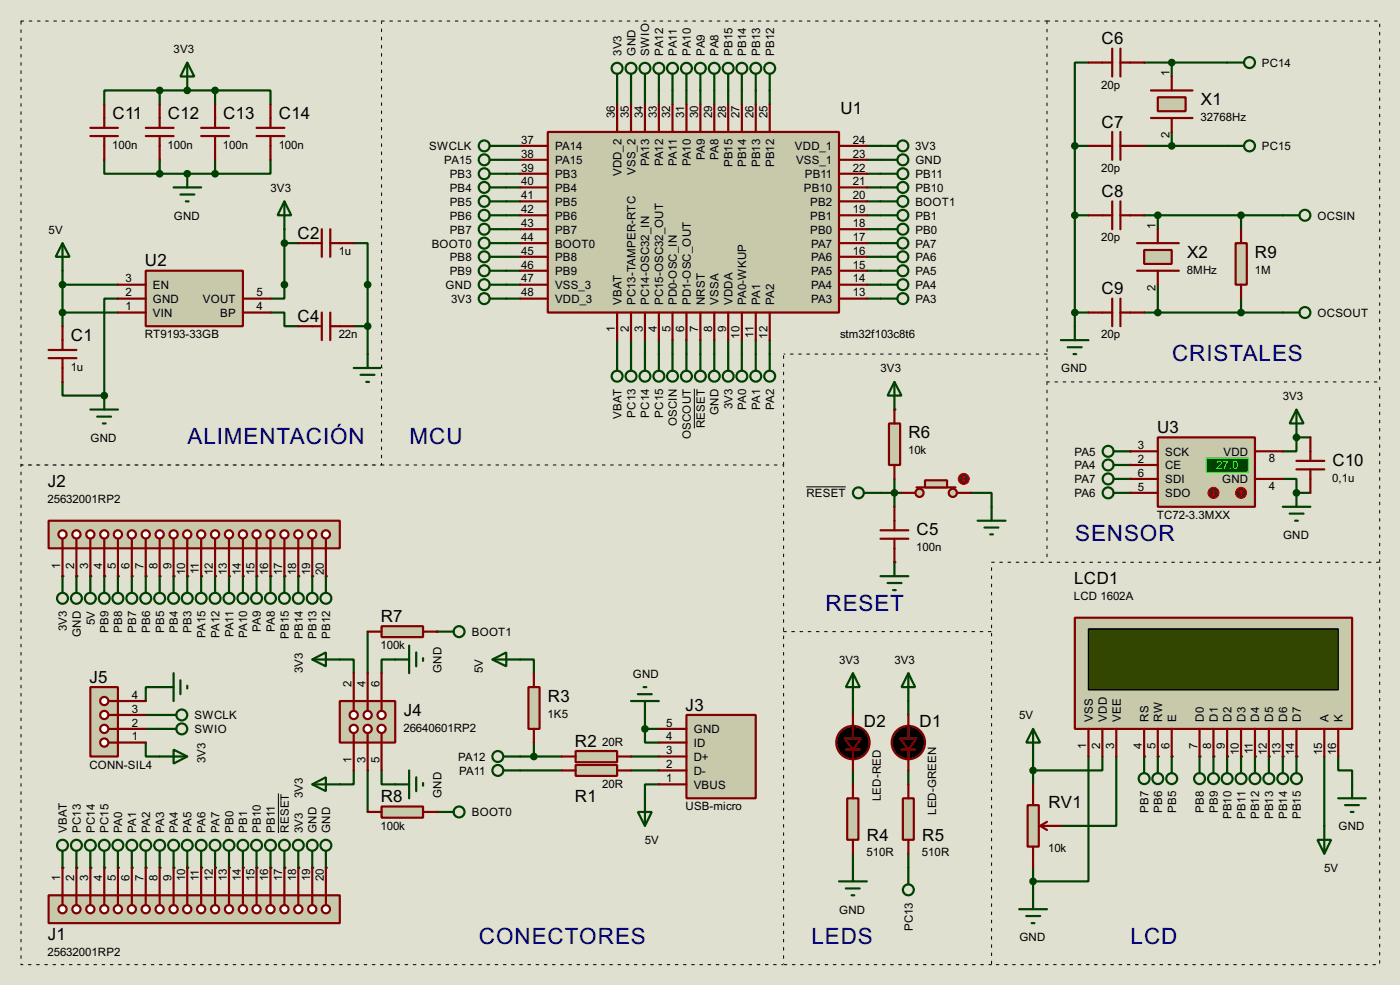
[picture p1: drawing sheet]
<svg xmlns="http://www.w3.org/2000/svg" width="256mm" height="180mm" viewBox="0 0 256 180" stroke-linecap="round" stroke-linejoin="round" font-family="sans-serif">
<defs><g id="words">
<g font-size="4.6" fill="#000080">
<text x="214.7" y="66.1">CRISTALES</text>
<text x="34.4" y="81.3">ALIMENTACIÓN</text>
<text x="75" y="81.3">MCU</text>
<text x="197" y="99.1">SENSOR</text>
<text x="151.2" y="111.8">RESET</text>
<text x="87.7" y="172.8">CONECTORES</text>
<text x="148.7" y="172.8">LEDS</text>
<text x="207.1" y="172.8">LCD</text>
</g>
<g font-size="3.5">
<text x="201.8" y="8.1">C6</text>
<text x="20.6" y="21.8">C11</text>
<text x="30.8" y="21.8">C12</text>
<text x="40.9" y="21.8">C13</text>
<text x="51.1" y="21.8">C14</text>
<text x="154" y="20.8">U1</text>
<text x="201.8" y="23.3">C7</text>
<text x="220" y="19.2">X1</text>
<text x="201.8" y="36">C8</text>
<text x="54.5" y="43.7">C2</text>
<text x="217.5" y="47.2">X2</text>
<text x="229.9" y="47.2">R9</text>
<text x="26.6" y="48.7">U2</text>
<text x="201.8" y="53.9">C9</text>
<text x="54.5" y="58.9">C4</text>
<text x="13" y="62.4">C1</text>
<text x="166.4" y="80.2">R6</text>
<text x="212" y="79.3">U3</text>
<text x="8.8" y="89.1">J2</text>
<text x="244.1" y="85.3">C10</text>
<text x="167.9" y="98">C5</text>
<text x="196.8" y="106.9">LCD1</text>
<text x="69.8" y="113.8">R7</text>
<text x="16.4" y="125">J5</text>
<text x="74" y="131">J4</text>
<text x="100.4" y="128.5">R3</text>
<text x="125.6" y="130.1">J3</text>
<text x="105.3" y="136.7">R2</text>
<text x="158.3" y="133.1">D2</text>
<text x="168.5" y="133.1">D1</text>
<text x="69.8" y="146.8">R8</text>
<text x="105.3" y="146.8">R1</text>
<text x="192.1" y="147.8">RV1</text>
<text x="158.8" y="153.9">R4</text>
<text x="169" y="153.9">R5</text>
<text x="8.8" y="172.1">J1</text>
</g>
<g font-size="2.4">
<text x="31.8" y="9.7">3V3</text>
<text x="113.9" y="10.2" transform="rotate(-90 113.9 10.2)">3V3</text>
<text x="116.4" y="10.2" transform="rotate(-90 116.4 10.2)">GND</text>
<text x="119" y="10.2" transform="rotate(-90 119 10.2)">SWIO</text>
<text x="121.5" y="10.2" transform="rotate(-90 121.5 10.2)">PA12</text>
<text x="124" y="10.2" transform="rotate(-90 124 10.2)">PA11</text>
<text x="126.6" y="10.2" transform="rotate(-90 126.6 10.2)">PA10</text>
<text x="129.1" y="10.2" transform="rotate(-90 129.1 10.2)">PA9</text>
<text x="131.7" y="10.2" transform="rotate(-90 131.7 10.2)">PA8</text>
<text x="134.2" y="10.2" transform="rotate(-90 134.2 10.2)">PB15</text>
<text x="136.7" y="10.2" transform="rotate(-90 136.7 10.2)">PB14</text>
<text x="139.3" y="10.2" transform="rotate(-90 139.3 10.2)">PB13</text>
<text x="141.8" y="10.2" transform="rotate(-90 141.8 10.2)">PB12</text>
<text x="201.8" y="16.2">20p</text>
<text x="214.3" y="14" transform="rotate(-90 214.3 14)">1</text>
<text x="231.2" y="12.3">PC14</text>
<text x="112.7" y="21.6" transform="rotate(-90 112.7 21.6)">36</text>
<text x="115.2" y="21.6" transform="rotate(-90 115.2 21.6)">35</text>
<text x="117.8" y="21.6" transform="rotate(-90 117.8 21.6)">34</text>
<text x="120.3" y="21.6" transform="rotate(-90 120.3 21.6)">33</text>
<text x="122.8" y="21.6" transform="rotate(-90 122.8 21.6)">32</text>
<text x="125.4" y="21.6" transform="rotate(-90 125.4 21.6)">31</text>
<text x="127.9" y="21.6" transform="rotate(-90 127.9 21.6)">30</text>
<text x="130.5" y="21.6" transform="rotate(-90 130.5 21.6)">29</text>
<text x="133" y="21.6" transform="rotate(-90 133 21.6)">28</text>
<text x="135.5" y="21.6" transform="rotate(-90 135.5 21.6)">27</text>
<text x="138.1" y="21.6" transform="rotate(-90 138.1 21.6)">26</text>
<text x="140.6" y="21.6" transform="rotate(-90 140.6 21.6)">25</text>
<text x="220" y="22.2">32768Hz</text>
<text x="20.6" y="27.2">100n</text>
<text x="30.7" y="27.2">100n</text>
<text x="40.9" y="27.2">100n</text>
<text x="51.1" y="27.2">100n</text>
<text x="78.6" y="27.5">SWCLK</text>
<text x="95.5" y="28.9">38</text>
<text x="95.5" y="26.3">37</text>
<text x="101.7" y="27.5">PA14</text>
<text x="129.1" y="29.3" transform="rotate(-90 129.1 29.3)">PA9</text>
<text x="131.6" y="29.3" transform="rotate(-90 131.6 29.3)">PA8</text>
<text x="145.6" y="27.5">VDD_1</text>
<text x="156.3" y="28.9">23</text>
<text x="156.3" y="26.3">24</text>
<text x="167.7" y="27.5">3V3</text>
<text x="214.3" y="25.3" transform="rotate(-90 214.3 25.3)">2</text>
<text x="231.2" y="27.5">PC15</text>
<text x="49.6" y="35.1">3V3</text>
<text x="81.4" y="30">PA15</text>
<text x="82.4" y="32.6">PB3</text>
<text x="82.4" y="35.1">PB4</text>
<text x="95.5" y="33.9">40</text>
<text x="95.5" y="31.4">39</text>
<text x="101.7" y="35.1">PB4</text>
<text x="101.7" y="32.6">PB3</text>
<text x="101.7" y="30">PA15</text>
<text x="113.9" y="32.3" transform="rotate(-90 113.9 32.3)">VDD_2</text>
<text x="116.4" y="32.1" transform="rotate(-90 116.4 32.1)">VSS_2</text>
<text x="119" y="30.5" transform="rotate(-90 119 30.5)">PA13</text>
<text x="121.5" y="30.5" transform="rotate(-90 121.5 30.5)">PA12</text>
<text x="124" y="30.3" transform="rotate(-90 124 30.3)">PA11</text>
<text x="126.6" y="30.5" transform="rotate(-90 126.6 30.5)">PA10</text>
<text x="134.2" y="30.6" transform="rotate(-90 134.2 30.6)">PB15</text>
<text x="136.7" y="30.6" transform="rotate(-90 136.7 30.6)">PB14</text>
<text x="139.3" y="30.6" transform="rotate(-90 139.3 30.6)">PB13</text>
<text x="141.8" y="30.6" transform="rotate(-90 141.8 30.6)">PB12</text>
<text x="145.8" y="30">VSS_1</text>
<text x="147.3" y="35.1">PB10</text>
<text x="147.4" y="32.6">PB11</text>
<text x="156.3" y="33.9">21</text>
<text x="156.3" y="31.4">22</text>
<text x="167.7" y="35.1">PB10</text>
<text x="167.7" y="32.6">PB11</text>
<text x="167.7" y="30">GND</text>
<text x="201.8" y="31.4">20p</text>
<text x="31.8" y="40.2">GND</text>
<text x="82.4" y="37.7">PB5</text>
<text x="82.4" y="40.2">PB6</text>
<text x="95.5" y="41.6">43</text>
<text x="95.5" y="39">42</text>
<text x="95.5" y="36.5">41</text>
<text x="101.7" y="40.2">PB6</text>
<text x="101.7" y="37.7">PB5</text>
<text x="148.4" y="40.2">PB1</text>
<text x="148.4" y="37.7">PB2</text>
<text x="156.3" y="41.6">18</text>
<text x="156.3" y="39">19</text>
<text x="156.3" y="36.5">20</text>
<text x="167.7" y="40.2">PB1</text>
<text x="167.7" y="37.7">BOOT1</text>
<text x="211.7" y="42" transform="rotate(-90 211.7 42)">1</text>
<text x="241.4" y="40.2">OCSIN</text>
<text x="8.9" y="42.7">5V</text>
<text x="62.1" y="46.7">1u</text>
<text x="79.1" y="45.3">BOOT0</text>
<text x="82.4" y="42.7">PB7</text>
<text x="82.4" y="47.8">PB8</text>
<text x="95.5" y="46.6">45</text>
<text x="95.5" y="44.1">44</text>
<text x="101.7" y="47.8">PB8</text>
<text x="101.7" y="45.3">BOOT0</text>
<text x="101.7" y="42.7">PB7</text>
<text x="148.4" y="42.7">PB0</text>
<text x="148.6" y="47.8">PA6</text>
<text x="148.6" y="45.3">PA7</text>
<text x="156.3" y="46.6">16</text>
<text x="156.3" y="44.1">17</text>
<text x="167.7" y="47.8">PA6</text>
<text x="167.7" y="45.3">PA7</text>
<text x="167.7" y="42.7">PB0</text>
<text x="201.8" y="44.1">20p</text>
<text x="23" y="51.7">3</text>
<text x="28" y="52.9">EN</text>
<text x="81.6" y="52.9">GND</text>
<text x="82.4" y="50.4">PB9</text>
<text x="95.5" y="51.7">47</text>
<text x="95.5" y="49.2">46</text>
<text x="101.7" y="52.9">VSS_3</text>
<text x="101.7" y="50.4">PB9</text>
<text x="148.6" y="52.9">PA4</text>
<text x="148.6" y="50.4">PA5</text>
<text x="156.3" y="51.7">14</text>
<text x="156.3" y="49.2">15</text>
<text x="167.7" y="52.9">PA4</text>
<text x="167.7" y="50.4">PA5</text>
<text x="211.7" y="53.3" transform="rotate(-90 211.7 53.3)">2</text>
<text x="217.4" y="50.1">8MHz</text>
<text x="229.9" y="50.1">1M</text>
<text x="23" y="56.8">1</text>
<text x="23" y="54.3">2</text>
<text x="28" y="58">VIN</text>
<text x="28" y="55.4">GND</text>
<text x="37.2" y="55.4">VOUT</text>
<text x="40.3" y="58">BP</text>
<text x="47" y="56.8">4</text>
<text x="47" y="54.3">5</text>
<text x="82.7" y="55.4">3V3</text>
<text x="95.5" y="54.3">48</text>
<text x="101.7" y="55.4">VDD_3</text>
<text x="113.9" y="55.9" transform="rotate(-90 113.9 55.9)">VBAT</text>
<text x="116.4" y="55.9" transform="rotate(-90 116.4 55.9)">PC13-TAMPER-RTC</text>
<text x="118.9" y="55.9" transform="rotate(-90 118.9 55.9)">PC14-OSC32_IN</text>
<text x="121.5" y="55.9" transform="rotate(-90 121.5 55.9)">PC15-OSC32_OUT</text>
<text x="124" y="55.9" transform="rotate(-90 124 55.9)">PD0-OSC_IN</text>
<text x="126.6" y="55.9" transform="rotate(-90 126.6 55.9)">PD1-OSC_OUT</text>
<text x="129.1" y="55.9" transform="rotate(-90 129.1 55.9)">NRST</text>
<text x="131.7" y="55.9" transform="rotate(-90 131.7 55.9)">VSSA</text>
<text x="134.2" y="55.9" transform="rotate(-90 134.2 55.9)">VDDA</text>
<text x="136.7" y="55.9" transform="rotate(-90 136.7 55.9)">PA0-WKUP</text>
<text x="139.3" y="55.9" transform="rotate(-90 139.3 55.9)">PA1</text>
<text x="141.8" y="55.9" transform="rotate(-90 141.8 55.9)">PA2</text>
<text x="148.6" y="55.4">PA3</text>
<text x="156.3" y="54.3">13</text>
<text x="167.7" y="55.4">PA3</text>
<text x="241.4" y="58">OCSOUT</text>
<text x="26.5" y="61.9">RT9193-33GB</text>
<text x="62.1" y="61.9">22n</text>
<text x="112.7" y="60.9" transform="rotate(-90 112.7 60.9)">1</text>
<text x="115.2" y="60.9" transform="rotate(-90 115.2 60.9)">2</text>
<text x="117.8" y="60.9" transform="rotate(-90 117.8 60.9)">3</text>
<text x="120.3" y="60.9" transform="rotate(-90 120.3 60.9)">4</text>
<text x="122.8" y="60.9" transform="rotate(-90 122.8 60.9)">5</text>
<text x="125.4" y="60.9" transform="rotate(-90 125.4 60.9)">6</text>
<text x="127.9" y="60.8" transform="rotate(-90 127.9 60.8)">7</text>
<text x="130.5" y="60.9" transform="rotate(-90 130.5 60.9)">8</text>
<text x="133" y="60.9" transform="rotate(-90 133 60.9)">9</text>
<text x="135.5" y="62" transform="rotate(-90 135.5 62)">10</text>
<text x="138.1" y="61.9" transform="rotate(-90 138.1 61.9)">11</text>
<text x="140.6" y="62" transform="rotate(-90 140.6 62)">12</text>
<text x="153.9" y="61.9">stm32f103c8t6</text>
<text x="201.8" y="61.9">20p</text>
<text x="13" y="67.9">1u</text>
<text x="161.3" y="68.1">3V3</text>
<text x="194.4" y="68.1">GND</text>
<text x="113.9" y="76.7" transform="rotate(-90 113.9 76.7)">VBAT</text>
<text x="116.4" y="76.4" transform="rotate(-90 116.4 76.4)">PC13</text>
<text x="119" y="76.4" transform="rotate(-90 119 76.4)">PC14</text>
<text x="121.5" y="76.4" transform="rotate(-90 121.5 76.4)">PC15</text>
<text x="131.7" y="75.9" transform="rotate(-90 131.7 75.9)">GND</text>
<text x="134.2" y="74.9" transform="rotate(-90 134.2 74.9)">3V3</text>
<text x="136.7" y="75" transform="rotate(-90 136.7 75)">PA0</text>
<text x="139.3" y="75" transform="rotate(-90 139.3 75)">PA1</text>
<text x="141.8" y="75" transform="rotate(-90 141.8 75)">PA2</text>
<text x="235" y="73.2">3V3</text>
<text x="16.6" y="80.8">GND</text>
<text x="124" y="78" transform="rotate(-90 124 78)">OSCIN</text>
<text x="126.6" y="80.4" transform="rotate(-90 126.6 80.4)">OSCOUT</text>
<text x="129.1" y="78.4" transform="rotate(-90 129.1 78.4)">RESET</text>
<text x="166.4" y="83.1">10k</text>
<text x="196.8" y="83.4">PA5</text>
<text x="208.5" y="82.2">3</text>
<text x="213.4" y="83.4">SCK</text>
<text x="224.1" y="83.4">VDD</text>
<text x="196.8" y="88.5">PA7</text>
<text x="196.8" y="85.9">PA4</text>
<text x="208.5" y="84.7">2</text>
<text x="208.5" y="89.8">5</text>
<text x="208.5" y="87.3">6</text>
<text x="213.4" y="85.9">CE</text>
<text x="213.4" y="88.5">SDI</text>
<text x="223.9" y="88.5">GND</text>
<text x="232.5" y="89.6">4</text>
<text x="232.5" y="84.6">8</text>
<text x="244.1" y="88.2">0,1u</text>
<text x="8.7" y="92">25632001RP2</text>
<text x="147.7" y="91">RESET</text>
<text x="196.8" y="91">PA6</text>
<text x="211.9" y="95">TC72-3.3MXX</text>
<text x="213.4" y="91">SDO</text>
<text x="167.9" y="100.9">100n</text>
<text x="235" y="98.6">GND</text>
<text x="11" y="104.1" transform="rotate(-90 11 104.1)">1</text>
<text x="13.6" y="104.1" transform="rotate(-90 13.6 104.1)">2</text>
<text x="16.1" y="104.1" transform="rotate(-90 16.1 104.1)">3</text>
<text x="18.7" y="104.1" transform="rotate(-90 18.7 104.1)">4</text>
<text x="21.2" y="104.1" transform="rotate(-90 21.2 104.1)">5</text>
<text x="23.7" y="104.1" transform="rotate(-90 23.7 104.1)">6</text>
<text x="26.3" y="104.1" transform="rotate(-90 26.3 104.1)">7</text>
<text x="28.8" y="104.1" transform="rotate(-90 28.8 104.1)">8</text>
<text x="31.4" y="104.1" transform="rotate(-90 31.4 104.1)">9</text>
<text x="33.9" y="105.2" transform="rotate(-90 33.9 105.2)">10</text>
<text x="36.5" y="105.1" transform="rotate(-90 36.5 105.1)">11</text>
<text x="39" y="105.2" transform="rotate(-90 39 105.2)">12</text>
<text x="41.6" y="105.2" transform="rotate(-90 41.6 105.2)">13</text>
<text x="44.1" y="105.2" transform="rotate(-90 44.1 105.2)">14</text>
<text x="46.6" y="105.2" transform="rotate(-90 46.6 105.2)">15</text>
<text x="49.2" y="105.2" transform="rotate(-90 49.2 105.2)">16</text>
<text x="51.7" y="105.2" transform="rotate(-90 51.7 105.2)">17</text>
<text x="54.3" y="105.2" transform="rotate(-90 54.3 105.2)">18</text>
<text x="56.8" y="105.2" transform="rotate(-90 56.8 105.2)">19</text>
<text x="59.3" y="105.2" transform="rotate(-90 59.3 105.2)">20</text>
<text x="196.7" y="109.8">LCD 1602A</text>
<text x="12.3" y="115.6" transform="rotate(-90 12.3 115.6)">3V3</text>
<text x="14.8" y="116.6" transform="rotate(-90 14.8 116.6)">GND</text>
<text x="17.3" y="114.4" transform="rotate(-90 17.3 114.4)">5V</text>
<text x="19.9" y="115.8" transform="rotate(-90 19.9 115.8)">PB9</text>
<text x="22.4" y="115.8" transform="rotate(-90 22.4 115.8)">PB8</text>
<text x="24.9" y="115.8" transform="rotate(-90 24.9 115.8)">PB7</text>
<text x="27.5" y="115.8" transform="rotate(-90 27.5 115.8)">PB6</text>
<text x="30" y="115.8" transform="rotate(-90 30 115.8)">PB5</text>
<text x="32.6" y="115.8" transform="rotate(-90 32.6 115.8)">PB4</text>
<text x="35.1" y="115.8" transform="rotate(-90 35.1 115.8)">PB3</text>
<text x="37.7" y="116.8" transform="rotate(-90 37.7 116.8)">PA15</text>
<text x="40.2" y="116.8" transform="rotate(-90 40.2 116.8)">PA12</text>
<text x="42.8" y="116.7" transform="rotate(-90 42.8 116.7)">PA11</text>
<text x="45.3" y="116.8" transform="rotate(-90 45.3 116.8)">PA10</text>
<text x="47.8" y="115.7" transform="rotate(-90 47.8 115.7)">PA9</text>
<text x="50.3" y="115.7" transform="rotate(-90 50.3 115.7)">PA8</text>
<text x="52.9" y="117" transform="rotate(-90 52.9 117)">PB15</text>
<text x="55.5" y="117" transform="rotate(-90 55.5 117)">PB14</text>
<text x="58" y="117" transform="rotate(-90 58 117)">PB13</text>
<text x="60.5" y="117" transform="rotate(-90 60.5 117)">PB12</text>
<text x="69.7" y="118.8">100k</text>
<text x="86.4" y="116.4">BOOT1</text>
<text x="55.5" y="123.2" transform="rotate(-90 55.5 123.2)">3V3</text>
<text x="64.4" y="125.7" transform="rotate(-90 64.4 125.7)">2</text>
<text x="66.9" y="125.8" transform="rotate(-90 66.9 125.8)">4</text>
<text x="69.5" y="125.8" transform="rotate(-90 69.5 125.8)">6</text>
<text x="80.9" y="123.2" transform="rotate(-90 80.9 123.2)">GND</text>
<text x="88.5" y="123.2" transform="rotate(-90 88.5 123.2)">5V</text>
<text x="115.9" y="124">GND</text>
<text x="153.7" y="121.5">3V3</text>
<text x="163.9" y="121.5">3V3</text>
<text x="24.2" y="130.5">3</text>
<text x="24.2" y="127.9">4</text>
<text x="35.6" y="131.7">SWCLK</text>
<text x="100.3" y="131.4">1K5</text>
<text x="186.7" y="131.7">5V</text>
<text x="24.2" y="135.5">1</text>
<text x="24.2" y="133">2</text>
<text x="35.6" y="134.2">SWIO</text>
<text x="73.9" y="133.9">26640601RP2</text>
<text x="110.3" y="136.6">20R</text>
<text x="122.1" y="135.5">4</text>
<text x="122.1" y="133">5</text>
<text x="127.1" y="136.7">ID</text>
<text x="127.1" y="134.2">GND</text>
<text x="199" y="137" transform="rotate(-90 199 137)">1</text>
<text x="200.2" y="132.1" transform="rotate(-90 200.2 132.1)">VSS</text>
<text x="201.6" y="137.1" transform="rotate(-90 201.6 137.1)">2</text>
<text x="202.8" y="132.1" transform="rotate(-90 202.8 132.1)">VDD</text>
<text x="204.1" y="137.1" transform="rotate(-90 204.1 137.1)">3</text>
<text x="205.3" y="132.1" transform="rotate(-90 205.3 132.1)">VEE</text>
<text x="209.2" y="137.1" transform="rotate(-90 209.2 137.1)">4</text>
<text x="210.4" y="132.1" transform="rotate(-90 210.4 132.1)">RS</text>
<text x="211.7" y="137" transform="rotate(-90 211.7 137)">5</text>
<text x="212.9" y="132.1" transform="rotate(-90 212.9 132.1)">RW</text>
<text x="214.3" y="137.1" transform="rotate(-90 214.3 137.1)">6</text>
<text x="215.5" y="132.1" transform="rotate(-90 215.5 132.1)">E</text>
<text x="219.4" y="137.1" transform="rotate(-90 219.4 137.1)">7</text>
<text x="220.6" y="132.1" transform="rotate(-90 220.6 132.1)">D0</text>
<text x="221.9" y="137" transform="rotate(-90 221.9 137)">8</text>
<text x="223.1" y="132.1" transform="rotate(-90 223.1 132.1)">D1</text>
<text x="224.4" y="137.1" transform="rotate(-90 224.4 137.1)">9</text>
<text x="225.6" y="132.1" transform="rotate(-90 225.6 132.1)">D2</text>
<text x="228.2" y="132.1" transform="rotate(-90 228.2 132.1)">D3</text>
<text x="230.7" y="132.1" transform="rotate(-90 230.7 132.1)">D4</text>
<text x="233.3" y="132.1" transform="rotate(-90 233.3 132.1)">D5</text>
<text x="235.8" y="132.1" transform="rotate(-90 235.8 132.1)">D6</text>
<text x="238.3" y="132.1" transform="rotate(-90 238.3 132.1)">D7</text>
<text x="243.4" y="132.1" transform="rotate(-90 243.4 132.1)">A</text>
<text x="246" y="132.1" transform="rotate(-90 246 132.1)">K</text>
<text x="16.4" y="140.7">CONN-SIL4</text>
<text x="37.6" y="139.7" transform="rotate(-90 37.6 139.7)">3V3</text>
<text x="64.4" y="139.6" transform="rotate(-90 64.4 139.6)">1</text>
<text x="67" y="139.6" transform="rotate(-90 67 139.6)">3</text>
<text x="69.5" y="139.6" transform="rotate(-90 69.5 139.6)">5</text>
<text x="83.9" y="139.3">PA12</text>
<text x="84.1" y="141.8">PA11</text>
<text x="122.1" y="143.2">1</text>
<text x="122.1" y="140.6">2</text>
<text x="122.1" y="138.1">3</text>
<text x="127.1" y="141.8">D-</text>
<text x="127.1" y="139.3">D+</text>
<text x="227" y="138.2" transform="rotate(-90 227 138.2)">10</text>
<text x="229.5" y="138" transform="rotate(-90 229.5 138)">11</text>
<text x="232.1" y="138.2" transform="rotate(-90 232.1 138.2)">12</text>
<text x="234.6" y="138.2" transform="rotate(-90 234.6 138.2)">13</text>
<text x="237.1" y="138.2" transform="rotate(-90 237.1 138.2)">14</text>
<text x="242.2" y="138.2" transform="rotate(-90 242.2 138.2)">15</text>
<text x="244.8" y="138.2" transform="rotate(-90 244.8 138.2)">16</text>
<text x="55.5" y="146.1" transform="rotate(-90 55.5 146.1)">3V3</text>
<text x="80.9" y="146.1" transform="rotate(-90 80.9 146.1)">GND</text>
<text x="86.4" y="149.4">BOOT0</text>
<text x="110.3" y="144.2">20R</text>
<text x="125.6" y="148.3">USB-micro</text>
<text x="127.1" y="144.4">VBUS</text>
<text x="161.4" y="146.6" transform="rotate(-90 161.4 146.6)">LED-RED</text>
<text x="171.5" y="149.2" transform="rotate(-90 171.5 149.2)">LED-GREEN</text>
<text x="210.4" y="148.8" transform="rotate(-90 210.4 148.8)">PB7</text>
<text x="212.9" y="148.8" transform="rotate(-90 212.9 148.8)">PB6</text>
<text x="215.5" y="148.8" transform="rotate(-90 215.5 148.8)">PB5</text>
<text x="220.6" y="148.8" transform="rotate(-90 220.6 148.8)">PB8</text>
<text x="223.1" y="148.8" transform="rotate(-90 223.1 148.8)">PB9</text>
<text x="225.6" y="150" transform="rotate(-90 225.6 150)">PB10</text>
<text x="228.2" y="149.8" transform="rotate(-90 228.2 149.8)">PB11</text>
<text x="230.7" y="150" transform="rotate(-90 230.7 150)">PB12</text>
<text x="233.3" y="150" transform="rotate(-90 233.3 150)">PB13</text>
<text x="235.8" y="150" transform="rotate(-90 235.8 150)">PB14</text>
<text x="238.3" y="150" transform="rotate(-90 238.3 150)">PB15</text>
<text x="12.3" y="152.4" transform="rotate(-90 12.3 152.4)">VBAT</text>
<text x="14.8" y="152.4" transform="rotate(-90 14.8 152.4)">PC13</text>
<text x="17.3" y="152.4" transform="rotate(-90 17.3 152.4)">PC14</text>
<text x="19.9" y="152.4" transform="rotate(-90 19.9 152.4)">PC15</text>
<text x="22.4" y="152.4" transform="rotate(-90 22.4 152.4)">PA0</text>
<text x="25" y="152.4" transform="rotate(-90 25 152.4)">PA1</text>
<text x="27.5" y="152.4" transform="rotate(-90 27.5 152.4)">PA2</text>
<text x="30.1" y="152.4" transform="rotate(-90 30.1 152.4)">PA3</text>
<text x="32.6" y="152.4" transform="rotate(-90 32.6 152.4)">PA4</text>
<text x="35.1" y="152.4" transform="rotate(-90 35.1 152.4)">PA5</text>
<text x="37.7" y="152.4" transform="rotate(-90 37.7 152.4)">PA6</text>
<text x="40.2" y="152.4" transform="rotate(-90 40.2 152.4)">PA7</text>
<text x="42.8" y="152.4" transform="rotate(-90 42.8 152.4)">PB0</text>
<text x="45.3" y="152.4" transform="rotate(-90 45.3 152.4)">PB1</text>
<text x="47.8" y="152.4" transform="rotate(-90 47.8 152.4)">PB10</text>
<text x="50.4" y="152.4" transform="rotate(-90 50.4 152.4)">PB11</text>
<text x="52.9" y="152.4" transform="rotate(-90 52.9 152.4)">RESET</text>
<text x="55.5" y="152.5" transform="rotate(-90 55.5 152.5)">3V3</text>
<text x="58" y="152.4" transform="rotate(-90 58 152.4)">GND</text>
<text x="60.5" y="152.4" transform="rotate(-90 60.5 152.4)">GND</text>
<text x="69.7" y="151.9">100k</text>
<text x="118.1" y="154.5">5V</text>
<text x="192" y="155.9">10k</text>
<text x="245.2" y="152">GND</text>
<text x="11.1" y="161.3" transform="rotate(-90 11.1 161.3)">1</text>
<text x="13.6" y="161.3" transform="rotate(-90 13.6 161.3)">2</text>
<text x="16.1" y="161.3" transform="rotate(-90 16.1 161.3)">3</text>
<text x="18.7" y="161.3" transform="rotate(-90 18.7 161.3)">4</text>
<text x="21.2" y="161.3" transform="rotate(-90 21.2 161.3)">5</text>
<text x="23.8" y="161.3" transform="rotate(-90 23.8 161.3)">6</text>
<text x="26.3" y="161.3" transform="rotate(-90 26.3 161.3)">7</text>
<text x="28.9" y="161.3" transform="rotate(-90 28.9 161.3)">8</text>
<text x="31.4" y="161.3" transform="rotate(-90 31.4 161.3)">9</text>
<text x="33.9" y="161.3" transform="rotate(-90 33.9 161.3)">10</text>
<text x="36.5" y="161.3" transform="rotate(-90 36.5 161.3)">11</text>
<text x="39" y="161.3" transform="rotate(-90 39 161.3)">12</text>
<text x="41.6" y="161.3" transform="rotate(-90 41.6 161.3)">13</text>
<text x="44.1" y="161.3" transform="rotate(-90 44.1 161.3)">14</text>
<text x="46.6" y="161.3" transform="rotate(-90 46.6 161.3)">15</text>
<text x="49.2" y="161.3" transform="rotate(-90 49.2 161.3)">16</text>
<text x="51.7" y="161.3" transform="rotate(-90 51.7 161.3)">17</text>
<text x="54.3" y="161.3" transform="rotate(-90 54.3 161.3)">18</text>
<text x="56.8" y="161.3" transform="rotate(-90 56.8 161.3)">19</text>
<text x="59.3" y="161.3" transform="rotate(-90 59.3 161.3)">20</text>
<text x="158.8" y="156.8">510R</text>
<text x="168.9" y="156.8">510R</text>
<text x="242.6" y="159.6">5V</text>
<text x="153.7" y="167.2">GND</text>
<text x="167.2" y="170.4" transform="rotate(-90 167.2 170.4)">PC13</text>
<text x="186.7" y="172.3">GND</text>
<text x="8.7" y="175">25632001RP2</text>
</g>
<text font-size="2.4" fill="#0f0" x="222.8" y="85.9">27.0</text>
</g></defs>
<path d="M0 0h256.5v180.3h-256.5z" fill="#e0e0d0"/>
<g fill="none" stroke="#004000" stroke-width=".4">
<path d="M113.1 16.6v2.5M115.6 16.6v2.5M118.2 16.6v2.5M120.7 16.6v2.5M123.2 16.6v2.5M125.8 16.6v2.5M128.3 16.6v2.5M130.9 16.6v2.5M133.4 16.6v2.5M135.9 16.6v2.5M138.5 16.6v2.5M141 16.6v2.5"/>
<path d="M92.8 39.4h2.5M92.8 36.9h2.5M92.8 34.3h2.5M92.8 31.8h2.5M92.8 29.3h2.5M92.8 26.7h2.5M158.8 39.4h2.5M158.8 36.9h2.5M158.8 34.3h2.5M158.8 31.8h2.5M158.8 29.3h2.5M158.8 26.7h2.5"/>
<path d="M92.8 54.7h2.5M92.8 52.1h2.5M92.8 49.6h2.5M92.8 47h2.5M92.8 44.5h2.5M92.8 42h2.5M158.8 54.7h2.5M158.8 52.1h2.5M158.8 49.6h2.5M158.8 47h2.5M158.8 44.5h2.5M158.8 42h2.5"/>
<path d="M113.1 62.3v2.5M115.6 62.3v2.5M118.2 62.3v2.5M120.7 62.3v2.5M123.2 62.3v2.5M125.8 62.3v2.5M128.3 62.3v2.5M130.9 62.3v2.5M133.4 62.3v2.5M135.9 62.3v2.5M138.5 62.3v2.5M141 62.3v2.5"/>
</g>
<g fill="#004000">
<circle cx="11.5" cy="158.8" r=".2"/>
<circle cx="14" cy="158.8" r=".2"/>
<circle cx="16.6" cy="158.8" r=".2"/>
<circle cx="19.1" cy="158.8" r=".2"/>
<circle cx="21.6" cy="158.8" r=".2"/>
<circle cx="24.2" cy="158.8" r=".2"/>
<circle cx="26.7" cy="158.8" r=".2"/>
<circle cx="29.3" cy="158.8" r=".2"/>
<circle cx="31.8" cy="158.8" r=".2"/>
<circle cx="34.3" cy="158.8" r=".2"/>
<circle cx="36.9" cy="158.8" r=".2"/>
<circle cx="39.4" cy="158.8" r=".2"/>
<circle cx="42" cy="158.8" r=".2"/>
<circle cx="44.5" cy="158.8" r=".2"/>
<circle cx="47" cy="158.8" r=".2"/>
<circle cx="49.6" cy="158.8" r=".2"/>
<circle cx="52.1" cy="158.8" r=".2"/>
<circle cx="54.7" cy="158.8" r=".2"/>
<circle cx="57.2" cy="158.8" r=".2"/>
<circle cx="59.7" cy="158.8" r=".2"/>
<circle cx="11.5" cy="105.5" r=".2"/>
<circle cx="14" cy="105.5" r=".2"/>
<circle cx="16.6" cy="105.5" r=".2"/>
<circle cx="19.1" cy="105.5" r=".2"/>
<circle cx="21.6" cy="105.5" r=".2"/>
<circle cx="24.2" cy="105.5" r=".2"/>
<circle cx="26.7" cy="105.5" r=".2"/>
<circle cx="29.3" cy="105.5" r=".2"/>
<circle cx="31.8" cy="105.5" r=".2"/>
<circle cx="34.3" cy="105.5" r=".2"/>
<circle cx="36.9" cy="105.5" r=".2"/>
<circle cx="39.4" cy="105.5" r=".2"/>
<circle cx="42" cy="105.5" r=".2"/>
<circle cx="44.5" cy="105.5" r=".2"/>
<circle cx="47" cy="105.5" r=".2"/>
<circle cx="49.6" cy="105.5" r=".2"/>
<circle cx="52.1" cy="105.5" r=".2"/>
<circle cx="54.7" cy="105.5" r=".2"/>
<circle cx="57.2" cy="105.5" r=".2"/>
<circle cx="59.7" cy="105.5" r=".2"/>
</g>
<g fill="none" stroke="#004000" stroke-width=".4">
<path d="M11.5 49.6v10.1M11.5 52.1h10.1M11.5 57.2h10.1M49.6 57.2h2.5v2.5h2.6M52.1 42v12.7h-2.5M52.1 44.5h2.6M64.8 44.5h2.6v20.3M64.8 59.7h2.6M177.9 90.2h3.8v2.6M95.3 120.7h2.5v2.5M95.3 138.5h7.6M97.8 135.9v2.6"/>
<path d="M115.6 138.5h5.1M118.2 133.4v2.5h2.5M118.2 130.9v2.5M118.2 133.4h2.5M156.3 128.3v2.6M166.4 128.3v2.6M95.3 141h7.6M115.6 141h5.1M120.7 143.6h-2.5v2.5M156.3 141v2.6M156.3 156.3v2.5M166.4 141v2.6"/>
<path d="M166.4 156.3v2.5"/>
</g>
<circle cx="163.9" cy="102.9" r=".2" fill="#004000"/>
<path d="M161.3 90.2h3.9M163.9 87.7v5.1" fill="none" stroke="#004000" stroke-width=".4"/>
<circle cx="163.9" cy="75" r=".2" fill="#004000"/>
<path d="M26.7 135.9v2.6h2.6M26.7 133.4h2.6M26.7 130.9h2.6M29.3 125.8h-2.6v2.5M62.3 120.7h2.5v2.5M72.4 120.7h-2.5v2.5M64.8 141v2.6h-2.5M69.9 141v2.6h2.5" fill="none" stroke="#004000" stroke-width=".4"/>
<circle cx="80.1" cy="148.6" r=".2" fill="#004000"/>
<path d="M67.4 115.6v7.6M67.4 141v7.6" fill="none" stroke="#004000" stroke-width=".4"/>
<circle cx="80.1" cy="115.6" r=".2" fill="#004000"/>
<g fill="none" stroke="#004000" stroke-width=".4">
<path d="M199.4 11.5h-2.5v15.2M209.6 11.5h15.2M214.7 11.5v2.5M196.9 26.7h2.5M196.9 39.4h2.5M196.9 26.7v33M209.6 26.7h15.2M209.6 39.4h25.4M212.1 39.4v2.6M214.7 24.2v2.5M227.4 39.4v2.6M196.9 57.2h2.5"/>
<path d="M209.6 57.2h25.4M212.1 52.1v5.1M227.4 54.7v2.5"/>
</g>
<circle cx="237.5" cy="90.2" r=".2" fill="#004000"/>
<path d="M237.5 90.2h2.6" fill="none" stroke="#004000" stroke-width=".4"/>
<circle cx="237.5" cy="80.1" r=".2" fill="#004000"/>
<path d="M237.5 80.1h2.6M189.3 138.5v5.1M189.3 158.8v5.1" fill="none" stroke="#004000" stroke-width=".4"/>
<circle cx="34.3" cy="16.6" r=".2" fill="#004000"/>
<path d="M29.3 16.6h-10.2v2.5M29.3 16.6h10.1M29.3 16.6v2.5M39.4 16.6h10.2v2.5M39.4 16.6v2.5" fill="none" stroke="#004000" stroke-width=".4"/>
<circle cx="34.3" cy="31.8" r=".2" fill="#004000"/>
<path d="M19.1 29.3v2.5h10.2M29.3 31.8h10.1M29.3 29.3v2.5M39.4 29.3v2.5M49.6 29.3v2.5h-10.2M21.6 54.7h-2.5v17.7" fill="none" stroke="#004000" stroke-width=".4"/>
<circle cx="19.1" cy="72.4" r=".2" fill="#004000"/>
<path d="M11.5 69.9v2.5h7.6" fill="none" stroke="#004000" stroke-width=".4"/>
<g fill="#004000">
<circle cx="237.5" cy="138.5" r=".2"/>
<circle cx="235" cy="138.5" r=".2"/>
<circle cx="232.5" cy="138.5" r=".2"/>
<circle cx="229.9" cy="138.5" r=".2"/>
<circle cx="227.4" cy="138.5" r=".2"/>
<circle cx="224.8" cy="138.5" r=".2"/>
<circle cx="222.3" cy="138.5" r=".2"/>
<circle cx="219.8" cy="138.5" r=".2"/>
<circle cx="214.7" cy="138.5" r=".2"/>
<circle cx="212.1" cy="138.5" r=".2"/>
<circle cx="209.6" cy="138.5" r=".2"/>
</g>
<path d="M199.4 138.5v22.8h-10.1M202 138.5v2.5h-12.7M204.5 138.5v12.7h-10.1" fill="none" stroke="#004000" stroke-width=".4"/>
<g fill="#004000">
<circle cx="207.1" cy="85.1" r=".2"/>
<circle cx="207.1" cy="82.6" r=".2"/>
<circle cx="207.1" cy="90.2" r=".2"/>
<circle cx="207.1" cy="87.7" r=".2"/>
</g>
<g fill="none" stroke="#004000" stroke-width=".4">
<path d="M113.1 13.5v3.1M115.6 13.5v3.1M118.2 13.5v3.1M120.7 13.5v3.1M123.2 13.5v3.1M125.8 13.5v3.1M128.3 13.5v3.1M130.9 13.5v3.1M133.4 13.5v3.1M135.9 13.5v3.1M138.5 13.5v3.1M141 13.5v3.1"/>
<path d="M89.7 39.4h3.1M89.7 36.9h3.1M89.7 34.3h3.1M89.7 31.8h3.1M89.7 29.3h3.1M89.7 26.7h3.1M161.3 39.4h3.1M161.3 36.9h3.1M161.3 34.3h3.1M161.3 31.8h3.1M161.3 29.3h3.1M161.3 26.7h3.1"/>
<path d="M89.7 54.7h3.1M89.7 52.1h3.1M89.7 49.6h3.1M89.7 47h3.1M89.7 44.5h3.1M89.7 42h3.1M161.3 54.7h3.1M161.3 52.1h3.1M161.3 49.6h3.1M161.3 47h3.1M161.3 44.5h3.1M161.3 42h3.1"/>
<path d="M113.1 64.8v3.1M115.6 64.8v3.1M118.2 64.8v3.1M120.7 64.8v3.1M123.2 64.8v3.1M125.8 64.8v3.1M128.3 64.8v3.1M130.9 64.8v3.1M133.4 64.8v3.1M135.9 64.8v3.1M138.5 64.8v3.1M141 64.8v3.1"/>
<path d="M235 87.7h2.5v2.5M237.5 80.1v2.5h-2.5M242.6 138.5v12.7M245.2 138.5v2.5h2.5v2.6"/>
<circle cx="113" cy="12.5" r="1"/>
<circle cx="115.6" cy="12.5" r="1"/>
<circle cx="118.1" cy="12.5" r="1"/>
<circle cx="120.7" cy="12.5" r="1"/>
<circle cx="123.2" cy="12.5" r="1"/>
<circle cx="125.7" cy="12.5" r="1"/>
<circle cx="128.3" cy="12.5" r="1"/>
<circle cx="130.8" cy="12.5" r="1"/>
<circle cx="133.4" cy="12.5" r="1"/>
<circle cx="135.9" cy="12.5" r="1"/>
<circle cx="138.4" cy="12.5" r="1"/>
<circle cx="141" cy="12.5" r="1"/>
<circle cx="88.7" cy="34.3" r="1"/>
<circle cx="88.7" cy="39.4" r="1"/>
<circle cx="88.7" cy="31.8" r="1"/>
<circle cx="88.7" cy="36.9" r="1"/>
<circle cx="88.7" cy="26.7" r="1"/>
<circle cx="88.7" cy="29.3" r="1"/>
<circle cx="165.4" cy="31.8" r="1"/>
<circle cx="165.4" cy="29.3" r="1"/>
<circle cx="165.4" cy="26.7" r="1"/>
<circle cx="165.4" cy="36.9" r="1"/>
<circle cx="165.4" cy="34.3" r="1"/>
<circle cx="165.4" cy="39.4" r="1"/>
<circle cx="88.7" cy="47" r="1"/>
<circle cx="88.7" cy="49.6" r="1"/>
<circle cx="88.7" cy="42" r="1"/>
<circle cx="88.7" cy="44.5" r="1"/>
<circle cx="88.7" cy="54.7" r="1"/>
<circle cx="88.7" cy="52.1" r="1"/>
<circle cx="165.4" cy="42" r="1"/>
<circle cx="165.4" cy="44.5" r="1"/>
<circle cx="165.4" cy="49.6" r="1"/>
<circle cx="165.4" cy="47" r="1"/>
<circle cx="165.4" cy="54.7" r="1"/>
<circle cx="165.4" cy="52.1" r="1"/>
<circle cx="113" cy="68.9" r="1"/>
<circle cx="115.6" cy="68.9" r="1"/>
<circle cx="118.1" cy="68.9" r="1"/>
<circle cx="120.7" cy="68.9" r="1"/>
<circle cx="123.2" cy="68.9" r="1"/>
<circle cx="125.7" cy="68.9" r="1"/>
<circle cx="128.3" cy="68.9" r="1"/>
<circle cx="130.8" cy="68.9" r="1"/>
<circle cx="133.4" cy="68.9" r="1"/>
<circle cx="135.9" cy="68.9" r="1"/>
<circle cx="138.4" cy="68.9" r="1"/>
<circle cx="141" cy="68.9" r="1"/>
</g>
<path d="M127.2 71.2v7.2" fill="none" stroke="#000" stroke-width=".18"/>
<path d="M100.4 24.2h53.3v33h-53.3z" fill-rule="evenodd" fill="#c8c8aa" stroke="#800000" stroke-width=".4"/>
<g fill="none" stroke="#800000" stroke-width=".4">
<path d="M113.1 19.1v5.1M115.6 19.1v5.1M118.2 19.1v5.1M120.7 19.1v5.1M123.2 19.1v5.1M125.8 19.1v5.1M128.3 19.1v5.1M130.9 19.1v5.1M133.4 19.1v5.1M135.9 19.1v5.1M138.5 19.1v5.1M141 19.1v5.1"/>
<path d="M95.3 39.4h5.1M95.3 36.9h5.1M95.3 34.3h5.1M95.3 31.8h5.1M95.3 29.3h5.1M95.3 26.7h5.1M153.7 39.4h5.1M153.7 36.9h5.1M153.7 34.3h5.1M153.7 31.8h5.1M153.7 29.3h5.1M153.7 26.7h5.1"/>
<path d="M95.3 54.7h5.1M95.3 52.1h5.1M95.3 49.6h5.1M95.3 47h5.1M95.3 44.5h5.1M95.3 42h5.1M113.1 57.2v5.1M115.6 57.2v5.1M118.2 57.2v5.1M120.7 57.2v5.1M123.2 57.2v5.1M125.8 57.2v5.1"/>
<path d="M128.3 57.2v5.1M130.9 57.2v5.1M133.4 57.2v5.1M135.9 57.2v5.1M138.5 57.2v5.1M141 57.2v5.1M153.7 54.7h5.1M153.7 52.1h5.1M153.7 49.6h5.1M153.7 47h5.1M153.7 44.5h5.1M153.7 42h5.1"/>
</g>
<g fill="none" stroke="#004000" stroke-width=".4">
<path d="M11.5 155.8v3M14 155.8v3M16.6 155.8v3M19.1 155.8v3M21.6 155.8v3M24.2 155.8v3M26.7 155.8v3M29.3 155.8v3M31.8 155.8v3M34.3 155.8v3M36.9 155.8v3M39.4 155.8v3"/>
<path d="M42 155.8v3M44.5 155.8v3M47 155.8v3M49.6 155.8v3M52.1 155.8v3M54.7 155.8v3M57.2 155.8v3M59.7 155.8v3"/>
<circle cx="11.4" cy="154.7" r="1"/>
<circle cx="14" cy="154.7" r="1"/>
<circle cx="16.5" cy="154.7" r="1"/>
<circle cx="19.1" cy="154.7" r="1"/>
<circle cx="21.6" cy="154.7" r="1"/>
<circle cx="24.1" cy="154.7" r="1"/>
<circle cx="26.7" cy="154.7" r="1"/>
<circle cx="29.2" cy="154.7" r="1"/>
<circle cx="31.8" cy="154.7" r="1"/>
<circle cx="34.3" cy="154.7" r="1"/>
<circle cx="36.8" cy="154.7" r="1"/>
<circle cx="39.4" cy="154.7" r="1"/>
<circle cx="41.9" cy="154.7" r="1"/>
<circle cx="44.5" cy="154.7" r="1"/>
<circle cx="47" cy="154.7" r="1"/>
<circle cx="49.5" cy="154.7" r="1"/>
<circle cx="52.1" cy="154.7" r="1"/>
<circle cx="54.6" cy="154.7" r="1"/>
<circle cx="57.2" cy="154.7" r="1"/>
<circle cx="59.7" cy="154.7" r="1"/>
</g>
<path d="M51 145.2v7.3" fill="none" stroke="#000" stroke-width=".18"/>
<path d="M8.9 163.9h53.4v5.1h-53.4z" fill="#c8c8aa" stroke="#800000" stroke-width=".4"/>
<path d="M11.5 163.9v1.8" fill="none" stroke="#800000" stroke-width=".4"/>
<circle cx="11.4" cy="166.4" r=".75" fill="#feffff" stroke="#800000" stroke-width=".4"/>
<path d="M14 163.9v1.8" fill="none" stroke="#800000" stroke-width=".4"/>
<circle cx="14" cy="166.4" r=".75" fill="#feffff" stroke="#800000" stroke-width=".4"/>
<path d="M16.6 163.9v1.8" fill="none" stroke="#800000" stroke-width=".4"/>
<circle cx="16.5" cy="166.4" r=".75" fill="#feffff" stroke="#800000" stroke-width=".4"/>
<path d="M19.1 163.9v1.8" fill="none" stroke="#800000" stroke-width=".4"/>
<circle cx="19.1" cy="166.4" r=".75" fill="#feffff" stroke="#800000" stroke-width=".4"/>
<path d="M21.6 163.9v1.8" fill="none" stroke="#800000" stroke-width=".4"/>
<circle cx="21.6" cy="166.4" r=".75" fill="#feffff" stroke="#800000" stroke-width=".4"/>
<path d="M24.2 163.9v1.8" fill="none" stroke="#800000" stroke-width=".4"/>
<circle cx="24.1" cy="166.4" r=".75" fill="#feffff" stroke="#800000" stroke-width=".4"/>
<path d="M26.7 163.9v1.8" fill="none" stroke="#800000" stroke-width=".4"/>
<circle cx="26.7" cy="166.4" r=".75" fill="#feffff" stroke="#800000" stroke-width=".4"/>
<path d="M29.3 163.9v1.8" fill="none" stroke="#800000" stroke-width=".4"/>
<circle cx="29.2" cy="166.4" r=".75" fill="#feffff" stroke="#800000" stroke-width=".4"/>
<path d="M31.8 163.9v1.8" fill="none" stroke="#800000" stroke-width=".4"/>
<circle cx="31.8" cy="166.4" r=".75" fill="#feffff" stroke="#800000" stroke-width=".4"/>
<path d="M34.3 163.9v1.8" fill="none" stroke="#800000" stroke-width=".4"/>
<circle cx="34.3" cy="166.4" r=".75" fill="#feffff" stroke="#800000" stroke-width=".4"/>
<path d="M36.9 163.9v1.8" fill="none" stroke="#800000" stroke-width=".4"/>
<circle cx="36.8" cy="166.4" r=".75" fill="#feffff" stroke="#800000" stroke-width=".4"/>
<path d="M39.4 163.9v1.8" fill="none" stroke="#800000" stroke-width=".4"/>
<circle cx="39.4" cy="166.4" r=".75" fill="#feffff" stroke="#800000" stroke-width=".4"/>
<path d="M42 163.9v1.8" fill="none" stroke="#800000" stroke-width=".4"/>
<circle cx="41.9" cy="166.4" r=".75" fill="#feffff" stroke="#800000" stroke-width=".4"/>
<path d="M44.5 163.9v1.8" fill="none" stroke="#800000" stroke-width=".4"/>
<circle cx="44.5" cy="166.4" r=".75" fill="#feffff" stroke="#800000" stroke-width=".4"/>
<path d="M47 163.9v1.8" fill="none" stroke="#800000" stroke-width=".4"/>
<circle cx="47" cy="166.4" r=".75" fill="#feffff" stroke="#800000" stroke-width=".4"/>
<path d="M49.6 163.9v1.8" fill="none" stroke="#800000" stroke-width=".4"/>
<circle cx="49.5" cy="166.4" r=".75" fill="#feffff" stroke="#800000" stroke-width=".4"/>
<path d="M52.1 163.9v1.8" fill="none" stroke="#800000" stroke-width=".4"/>
<circle cx="52.1" cy="166.4" r=".75" fill="#feffff" stroke="#800000" stroke-width=".4"/>
<path d="M54.7 163.9v1.8" fill="none" stroke="#800000" stroke-width=".4"/>
<circle cx="54.6" cy="166.4" r=".75" fill="#feffff" stroke="#800000" stroke-width=".4"/>
<path d="M57.2 163.9v1.8" fill="none" stroke="#800000" stroke-width=".4"/>
<circle cx="57.2" cy="166.4" r=".75" fill="#feffff" stroke="#800000" stroke-width=".4"/>
<path d="M59.7 163.9v1.8" fill="none" stroke="#800000" stroke-width=".4"/>
<circle cx="59.7" cy="166.4" r=".75" fill="#feffff" stroke="#800000" stroke-width=".4"/>
<g fill="none" stroke="#800000" stroke-width=".4">
<path d="M11.5 158.8v5.1M14 158.8v5.1M16.6 158.8v5.1M19.1 158.8v5.1M21.6 158.8v5.1M24.2 158.8v5.1M26.7 158.8v5.1M29.3 158.8v5.1M31.8 158.8v5.1M34.3 158.8v5.1M36.9 158.8v5.1M39.4 158.8v5.1"/>
<path d="M42 158.8v5.1M44.5 158.8v5.1M47 158.8v5.1M49.6 158.8v5.1M52.1 158.8v5.1M54.7 158.8v5.1M57.2 158.8v5.1M59.7 158.8v5.1"/>
</g>
<g fill="none" stroke="#004000" stroke-width=".4">
<path d="M11.5 105.5v3M14 105.5v3M16.6 105.5v3M19.1 105.5v3M21.6 105.5v3M24.2 105.5v3M26.7 105.5v3M29.3 105.5v3M31.8 105.5v3M34.3 105.5v3M36.9 105.5v3M39.4 105.5v3"/>
<path d="M42 105.5v3M44.5 105.5v3M47 105.5v3M49.6 105.5v3M52.1 105.5v3M54.7 105.5v3M57.2 105.5v3M59.7 105.5v3"/>
<circle cx="11.4" cy="109.5" r="1"/>
<circle cx="14" cy="109.5" r="1"/>
<circle cx="16.5" cy="109.5" r="1"/>
<circle cx="19.1" cy="109.5" r="1"/>
<circle cx="21.6" cy="109.5" r="1"/>
<circle cx="24.1" cy="109.5" r="1"/>
<circle cx="26.7" cy="109.5" r="1"/>
<circle cx="29.2" cy="109.5" r="1"/>
<circle cx="31.8" cy="109.5" r="1"/>
<circle cx="34.3" cy="109.5" r="1"/>
<circle cx="36.8" cy="109.5" r="1"/>
<circle cx="39.4" cy="109.5" r="1"/>
<circle cx="41.9" cy="109.5" r="1"/>
<circle cx="44.5" cy="109.5" r="1"/>
<circle cx="47" cy="109.5" r="1"/>
<circle cx="49.5" cy="109.5" r="1"/>
<circle cx="52.1" cy="109.5" r="1"/>
<circle cx="54.6" cy="109.5" r="1"/>
<circle cx="57.2" cy="109.5" r="1"/>
<circle cx="59.7" cy="109.5" r="1"/>
</g>
<path d="M8.9 95.3h53.4v5.1h-53.4z" fill="#c8c8aa" stroke="#800000" stroke-width=".4"/>
<path d="M11.5 98.6v1.8" fill="none" stroke="#800000" stroke-width=".4"/>
<circle cx="11.4" cy="97.8" r=".75" fill="#feffff" stroke="#800000" stroke-width=".4"/>
<path d="M14 98.6v1.8" fill="none" stroke="#800000" stroke-width=".4"/>
<circle cx="14" cy="97.8" r=".75" fill="#feffff" stroke="#800000" stroke-width=".4"/>
<path d="M16.6 98.6v1.8" fill="none" stroke="#800000" stroke-width=".4"/>
<circle cx="16.5" cy="97.8" r=".75" fill="#feffff" stroke="#800000" stroke-width=".4"/>
<path d="M19.1 98.6v1.8" fill="none" stroke="#800000" stroke-width=".4"/>
<circle cx="19.1" cy="97.8" r=".75" fill="#feffff" stroke="#800000" stroke-width=".4"/>
<path d="M21.6 98.6v1.8" fill="none" stroke="#800000" stroke-width=".4"/>
<circle cx="21.6" cy="97.8" r=".75" fill="#feffff" stroke="#800000" stroke-width=".4"/>
<path d="M24.2 98.6v1.8" fill="none" stroke="#800000" stroke-width=".4"/>
<circle cx="24.1" cy="97.8" r=".75" fill="#feffff" stroke="#800000" stroke-width=".4"/>
<path d="M26.7 98.6v1.8" fill="none" stroke="#800000" stroke-width=".4"/>
<circle cx="26.7" cy="97.8" r=".75" fill="#feffff" stroke="#800000" stroke-width=".4"/>
<path d="M29.3 98.6v1.8" fill="none" stroke="#800000" stroke-width=".4"/>
<circle cx="29.2" cy="97.8" r=".75" fill="#feffff" stroke="#800000" stroke-width=".4"/>
<path d="M31.8 98.6v1.8" fill="none" stroke="#800000" stroke-width=".4"/>
<circle cx="31.8" cy="97.8" r=".75" fill="#feffff" stroke="#800000" stroke-width=".4"/>
<path d="M34.3 98.6v1.8" fill="none" stroke="#800000" stroke-width=".4"/>
<circle cx="34.3" cy="97.8" r=".75" fill="#feffff" stroke="#800000" stroke-width=".4"/>
<path d="M36.9 98.6v1.8" fill="none" stroke="#800000" stroke-width=".4"/>
<circle cx="36.8" cy="97.8" r=".75" fill="#feffff" stroke="#800000" stroke-width=".4"/>
<path d="M39.4 98.6v1.8" fill="none" stroke="#800000" stroke-width=".4"/>
<circle cx="39.4" cy="97.8" r=".75" fill="#feffff" stroke="#800000" stroke-width=".4"/>
<path d="M42 98.6v1.8" fill="none" stroke="#800000" stroke-width=".4"/>
<circle cx="41.9" cy="97.8" r=".75" fill="#feffff" stroke="#800000" stroke-width=".4"/>
<path d="M44.5 98.6v1.8" fill="none" stroke="#800000" stroke-width=".4"/>
<circle cx="44.5" cy="97.8" r=".75" fill="#feffff" stroke="#800000" stroke-width=".4"/>
<path d="M47 98.6v1.8" fill="none" stroke="#800000" stroke-width=".4"/>
<circle cx="47" cy="97.8" r=".75" fill="#feffff" stroke="#800000" stroke-width=".4"/>
<path d="M49.6 98.6v1.8" fill="none" stroke="#800000" stroke-width=".4"/>
<circle cx="49.5" cy="97.8" r=".75" fill="#feffff" stroke="#800000" stroke-width=".4"/>
<path d="M52.1 98.6v1.8" fill="none" stroke="#800000" stroke-width=".4"/>
<circle cx="52.1" cy="97.8" r=".75" fill="#feffff" stroke="#800000" stroke-width=".4"/>
<path d="M54.7 98.6v1.8" fill="none" stroke="#800000" stroke-width=".4"/>
<circle cx="54.6" cy="97.8" r=".75" fill="#feffff" stroke="#800000" stroke-width=".4"/>
<path d="M57.2 98.6v1.8" fill="none" stroke="#800000" stroke-width=".4"/>
<circle cx="57.2" cy="97.8" r=".75" fill="#feffff" stroke="#800000" stroke-width=".4"/>
<path d="M59.7 98.6v1.8" fill="none" stroke="#800000" stroke-width=".4"/>
<circle cx="59.7" cy="97.8" r=".75" fill="#feffff" stroke="#800000" stroke-width=".4"/>
<g fill="none" stroke="#800000" stroke-width=".4">
<path d="M11.5 100.4v5.1M14 100.4v5.1M16.6 100.4v5.1M19.1 100.4v5.1M21.6 100.4v5.1M24.2 100.4v5.1M26.7 100.4v5.1M29.3 100.4v5.1M31.8 100.4v5.1M34.3 100.4v5.1M36.9 100.4v5.1M39.4 100.4v5.1"/>
<path d="M42 100.4v5.1M44.5 100.4v5.1M47 100.4v5.1M49.6 100.4v5.1M52.1 100.4v5.1M54.7 100.4v5.1M57.2 100.4v5.1M59.7 100.4v5.1"/>
</g>
<path d="M26.7 49.6h17.8v10.1h-17.8z" fill-rule="evenodd" fill="#c8c8aa" stroke="#800000" stroke-width=".4"/>
<path d="M21.6 57.2h5.1M21.6 54.7h5.1M21.6 52.1h5.1M44.5 57.2h5.1M44.5 54.7h5.1" fill="none" stroke="#800000" stroke-width=".4"/>
<path d="M116.9 148.6h2.5l-1.2 2.6zM118.2 146.1v5.1" fill="none" stroke="#004000" stroke-width=".4"/>
<path d="M125.8 130.9h12.7v15.2h-12.7z" fill-rule="evenodd" fill="#c8c8aa" stroke="#800000" stroke-width=".4"/>
<path d="M120.7 138.5h5.1M120.7 135.9h5.1M120.7 133.4h5.1M120.7 143.6h5.1M120.7 141h5.1" fill="none" stroke="#800000" stroke-width=".4"/>
<path d="M115.6 128.3h5.1M116.9 127.1h2.5M117.9 125.8h.5M118.2 128.3v2.6" fill="none" stroke="#004000" stroke-width=".4"/>
<circle cx="118.1" cy="133.4" r=".5" fill="#004000" stroke="#004000" stroke-width=".4"/>
<path d="M105.5 140h7.6v2h-7.6z" fill="#c8c8aa" stroke="#800000" stroke-width=".4"/>
<path d="M102.9 141h2.6M113.1 141h2.5" fill="none" stroke="#800000" stroke-width=".4"/>
<path d="M105.5 137.5h7.6v2h-7.6z" fill="#c8c8aa" stroke="#800000" stroke-width=".4"/>
<path d="M102.9 138.5h2.6M113.1 138.5h2.5" fill="none" stroke="#800000" stroke-width=".4"/>
<path d="M96.8 125.8h2.1v7.6h-2.1z" fill="#c8c8aa" stroke="#800000" stroke-width=".4"/>
<g fill="none" stroke="#800000" stroke-width=".4">
<path d="M11.5 59.7v4.4M54.7 44.5h4.3M54.7 59.7h4.3M59 42v5M59 57.2v5.1M60.5 42v5M60.5 57.2v5.1M60.5 44.5h4.3M60.5 59.7h4.3M8.9 65.6h5.1M8.9 64.1h5.1M11.5 65.6v4.3"/>
<path d="M97.8 123.2v2.6M97.8 133.4v2.5M155 137.2h2.5M156.3 130.9v4.3M156.3 137.2v3.8M165.2 137.2h2.5M166.4 130.9v4.3M166.4 137.2v3.8"/>
</g>
<g fill="none" stroke="#004000" stroke-width=".4">
<path d="M52.1 36.9l1.3 2.5h-2.5zM52.1 36.9v5.1M11.5 44.5l1.3 2.5h-2.6zM11.5 44.5v5.1M16.6 75h5M17.8 76.3h2.6M18.9 77.5h.5M19.1 72.4v2.6M64.8 67.4h5.1M66.1 68.6h2.5M67.1 69.9h.5M67.4 64.8v2.6"/>
<path d="M90.2 120.7l2.6-1.3v2.6zM90.2 120.7h5.1M92.3 138.5h3M156.3 123.2l1.2 2.6h-2.5zM156.3 123.2v5.1M166.4 123.2l1.3 2.6h-2.5zM166.4 123.2v5.1M92.3 141h3"/>
<circle cx="91.2" cy="138.5" r="1"/>
<circle cx="91.2" cy="141" r="1"/>
</g>
<g fill="#004000" stroke="#004000" stroke-width=".4">
<circle cx="97.8" cy="138.5" r=".5"/>
<circle cx="11.4" cy="52.1" r=".5"/>
<circle cx="11.4" cy="57.2" r=".5"/>
<circle cx="67.3" cy="59.7" r=".5"/>
<circle cx="67.3" cy="52.1" r=".5"/>
<circle cx="52.1" cy="52.1" r=".5"/>
<circle cx="52.1" cy="44.5" r=".5"/>
</g>
<g fill="#000" stroke="#800000" stroke-width=".4">
<path d="M154.7 135.2h3.1l-1.5 2zM164.9 135.2h3l-1.5 2z"/>
<circle cx="156.2" cy="135.9" r="3.1"/>
<circle cx="166.4" cy="135.9" r="3.1"/>
</g>
<path d="M155.2 146.1h2.1v7.6h-2.1z" fill="#c8c8aa" stroke="#800000" stroke-width=".4"/>
<path d="M156.3 143.6v2.5M156.3 153.7v2.6" fill="none" stroke="#800000" stroke-width=".4"/>
<path d="M165.4 146.1h2v7.6h-2z" fill="#c8c8aa" stroke="#800000" stroke-width=".4"/>
<path d="M166.4 143.6v2.5M166.4 153.7v2.6" fill="none" stroke="#800000" stroke-width=".4"/>
<g fill="none" stroke="#004000" stroke-width=".4">
<path d="M156.3 158.8v2.5M166.4 158.8v3.1M153.7 161.3h5.1M155 162.6h2.5M156 163.9h.5"/>
<circle cx="166.4" cy="162.9" r="1"/>
</g>
<g fill="#c8c8aa" stroke="#800000" stroke-width=".4">
<circle cx="174.5" cy="90.2" r=".75"/>
<circle cx="168.4" cy="90.2" r=".75"/>
</g>
<path d="M167.9 89.2h7.2" fill="none" stroke="#800000" stroke-width=".4"/>
<path d="M169.5 87.9h4v1.3h-4z" fill="#c8c8aa" stroke="#800000" stroke-width=".4"/>
<path d="M165.2 90.2h2.5M175.3 90.2h2.6" fill="none" stroke="#800000" stroke-width=".4"/>
<circle cx="176.5" cy="87.7" r="1" fill="#400000" stroke="#f00" stroke-width=".2"/>
<path d="M176.3 87.9l.3 .3M176.6 87.2v1M176.6 87.2l-.3 .2M176.6 87.2l.2 .2M176.8 87.9l-.2 .3" fill="none" stroke="#f00" stroke-width=".2"/>
<g fill="none" stroke="#004000" stroke-width=".4">
<path d="M163.9 69.9l1.3 2.5h-2.6zM163.9 69.9v5.1M158.3 90.2h3M179.1 95.3h5.1M180.4 96.6h2.5M181.4 97.8h.5M181.7 92.8v2.5M161.3 105.5h5.1M162.6 106.7h2.6M163.6 108h.5M163.9 102.9v2.6"/>
<circle cx="157.2" cy="90.2" r="1"/>
</g>
<path d="M161.3 98.6h5.1M161.3 97.1h5.1M163.9 92.8v4.3M163.9 98.6v4.3" fill="none" stroke="#800000" stroke-width=".4"/>
<path d="M147.7 89.1h7.3" fill="none" stroke="#000" stroke-width=".18"/>
<circle cx="163.8" cy="90.2" r=".5" fill="#004000" stroke="#004000" stroke-width=".4"/>
<path d="M162.9 77.5h2v7.6h-2z" fill="#c8c8aa" stroke="#800000" stroke-width=".4"/>
<path d="M163.9 75v2.5M163.9 85.1v2.6" fill="none" stroke="#800000" stroke-width=".4"/>
<path d="M62.3 128.3h10.1v7.6h-10.1z" fill="#c8c8aa" stroke="#800000" stroke-width=".4"/>
<path d="M64.8 134.2v1.7" fill="none" stroke="#800000" stroke-width=".4"/>
<circle cx="64.8" cy="133.4" r=".75" fill="#feffff" stroke="#800000" stroke-width=".4"/>
<path d="M67.4 134.2v1.7" fill="none" stroke="#800000" stroke-width=".4"/>
<circle cx="67.3" cy="133.4" r=".75" fill="#feffff" stroke="#800000" stroke-width=".4"/>
<path d="M69.9 134.2v1.7" fill="none" stroke="#800000" stroke-width=".4"/>
<circle cx="69.9" cy="133.4" r=".75" fill="#feffff" stroke="#800000" stroke-width=".4"/>
<path d="M64.8 128.3v1.8" fill="none" stroke="#800000" stroke-width=".4"/>
<circle cx="64.8" cy="130.9" r=".75" fill="#feffff" stroke="#800000" stroke-width=".4"/>
<path d="M67.4 128.3v1.8" fill="none" stroke="#800000" stroke-width=".4"/>
<circle cx="67.3" cy="130.9" r=".75" fill="#feffff" stroke="#800000" stroke-width=".4"/>
<path d="M69.9 128.3v1.8" fill="none" stroke="#800000" stroke-width=".4"/>
<circle cx="69.9" cy="130.9" r=".75" fill="#feffff" stroke="#800000" stroke-width=".4"/>
<path d="M64.8 123.2v5.1M64.8 135.9v5.1M67.4 123.2v5.1M67.4 135.9v5.1M69.9 123.2v5.1M69.9 135.9v5.1" fill="none" stroke="#800000" stroke-width=".4"/>
<path d="M16.6 125.8h5v12.7h-5z" fill="#c8c8aa" stroke="#800000" stroke-width=".4"/>
<path d="M19.9 135.9h1.7" fill="none" stroke="#800000" stroke-width=".4"/>
<circle cx="19.1" cy="135.9" r=".75" fill="#feffff" stroke="#800000" stroke-width=".4"/>
<path d="M19.9 133.4h1.7" fill="none" stroke="#800000" stroke-width=".4"/>
<circle cx="19.1" cy="133.4" r=".75" fill="#feffff" stroke="#800000" stroke-width=".4"/>
<path d="M19.9 130.9h1.7" fill="none" stroke="#800000" stroke-width=".4"/>
<circle cx="19.1" cy="130.9" r=".75" fill="#feffff" stroke="#800000" stroke-width=".4"/>
<path d="M19.9 128.3h1.7" fill="none" stroke="#800000" stroke-width=".4"/>
<circle cx="19.1" cy="128.3" r=".75" fill="#feffff" stroke="#800000" stroke-width=".4"/>
<path d="M21.6 135.9h5.1M21.6 133.4h5.1M21.6 130.9h5.1M21.6 128.3h5.1" fill="none" stroke="#800000" stroke-width=".4"/>
<g fill="none" stroke="#004000" stroke-width=".4">
<path d="M75 118.2v5M76.3 119.4v2.6M29.3 125.8h2.5M29.3 138.5h5M29.3 133.4h3M29.3 130.9h3M31.8 137.2l2.5 1.3-2.5 1.3zM31.8 123.2v5.1M33.1 124.5v2.6M34.3 125.5v.5M57.2 120.7l2.5-1.3v2.6zM57.2 120.7h5.1"/>
<path d="M72.4 120.7h2.6M77.5 120.5v.5M57.2 143.6l2.5-1.3v2.5zM57.2 143.6h5.1M72.4 143.6h2.6M75 141v5.1M76.3 142.3v2.5M77.5 143.3v.5M80.1 148.6h3"/>
<circle cx="33.3" cy="133.4" r="1"/>
<circle cx="33.3" cy="130.9" r="1"/>
<circle cx="84.1" cy="148.6" r="1"/>
</g>
<path d="M69.9 147.6h7.6v2.1h-7.6z" fill="#c8c8aa" stroke="#800000" stroke-width=".4"/>
<path d="M67.4 148.6h2.5M77.5 148.6h2.6" fill="none" stroke="#800000" stroke-width=".4"/>
<g fill="none" stroke="#004000" stroke-width=".4">
<path d="M80.1 115.6h3"/>
<circle cx="84.1" cy="115.6" r="1"/>
</g>
<path d="M69.9 114.6h7.6v2h-7.6z" fill="#c8c8aa" stroke="#800000" stroke-width=".4"/>
<path d="M210.9 16.6h7.6M210.9 21.6h7.6M67.4 115.6h2.5M77.5 115.6h2.6" fill="none" stroke="#800000" stroke-width=".4"/>
<path d="M212.1 17.8h5.1v2.6h-5.1z" fill="#c8c8aa" stroke="#800000" stroke-width=".4"/>
<path d="M214.7 14v2.6M214.7 21.6v2.6M208.3 44.5h7.7M208.3 49.6h7.7" fill="none" stroke="#800000" stroke-width=".4"/>
<path d="M209.6 45.8h5.1v2.5h-5.1z" fill="#c8c8aa" stroke="#800000" stroke-width=".4"/>
<g fill="none" stroke="#800000" stroke-width=".4">
<path d="M199.4 11.5h4.4M203.8 8.9v5.1M205.3 8.9v5.1M205.3 11.5h4.3M199.4 26.7h4.4M199.4 39.4h4.4M203.8 24.2v5.1M203.8 36.9v5.1M205.3 24.2v5.1M205.3 36.9v5.1M205.3 26.7h4.3M205.3 39.4h4.3"/>
<path d="M199.4 57.2h4.4M203.8 54.7v5M205.3 54.7v5M205.3 57.2h4.3M212.1 42v2.5M212.1 49.6v2.5"/>
</g>
<path d="M226.4 44.5h2v7.6h-2z" fill="#c8c8aa" stroke="#800000" stroke-width=".4"/>
<path d="M227.4 42v2.5M227.4 52.1v2.6M237.5 85.9h5.1M237.5 84.4h5.1M240.1 80.1v4.3M240.1 85.9v4.3" fill="none" stroke="#800000" stroke-width=".4"/>
<g fill="none" stroke="#004000" stroke-width=".4">
<path d="M224.8 11.5h3.1M224.8 26.7h3.1M235 39.4h3.1M196.9 59.7v2.6M235 57.2h3.1M194.4 62.3h5M195.6 63.6h2.6M196.7 64.8h.5M237.5 75l1.3 2.5h-2.5zM237.5 75v5.1M235 92.8h5.1M236.3 94h2.5"/>
<path d="M237.3 95.3h.5M237.5 90.2v2.6"/>
<circle cx="228.9" cy="11.5" r="1"/>
<circle cx="228.9" cy="26.7" r="1"/>
<circle cx="239" cy="39.4" r="1"/>
<circle cx="239" cy="57.2" r="1"/>
</g>
<g fill="#004000" stroke="#004000" stroke-width=".4">
<circle cx="214.6" cy="11.5" r=".5"/>
<circle cx="214.6" cy="26.7" r=".5"/>
<circle cx="227.3" cy="57.2" r=".5"/>
<circle cx="227.3" cy="39.4" r=".5"/>
<circle cx="196.9" cy="57.2" r=".5"/>
<circle cx="196.9" cy="39.4" r=".5"/>
<circle cx="196.9" cy="26.7" r=".5"/>
<circle cx="212.1" cy="57.2" r=".5"/>
<circle cx="212.1" cy="39.4" r=".5"/>
<circle cx="237.5" cy="90.2" r=".5"/>
<circle cx="237.5" cy="80.1" r=".5"/>
</g>
<path d="M188.3 147.4h2v7.6h-2z" fill="#c8c8aa" stroke="#800000" stroke-width=".4"/>
<g fill="none" stroke="#800000" stroke-width=".4">
<path d="M19.1 19.1v4.3M29.3 19.1v4.3M39.4 19.1v4.3M49.6 19.1v4.3M16.6 24.9h5M16.6 23.4h5M19.1 24.9v4.4M26.7 24.9h5.1M26.7 23.4h5.1M29.3 24.9v4.4M36.9 24.9h5.1M36.9 23.4h5.1"/>
<path d="M39.4 24.9v4.4M47 24.9h5.1M47 23.4h5.1M49.6 24.9v4.4M189.3 143.6v3.8M189.3 155v3.8M190.6 151.2l1.2 .7M190.6 151.2h3.8M191.8 150.4l-1.2 .8"/>
</g>
<g fill="none" stroke="#004000" stroke-width=".4">
<path d="M34.3 11.5l1.3 2.5h-2.5zM34.3 11.5v5.1M31.8 34.3h5.1M33.1 35.6h2.5M34.1 36.9h.5M34.3 31.8v2.5M189.3 133.4l1.3 2.5h-2.6zM189.3 133.4v5.1M209.6 138.5v3M212.1 138.5v3M214.7 138.5v3M219.8 138.5v3"/>
<path d="M222.3 138.5v3M224.8 138.5v3M227.4 138.5v3M229.9 138.5v3M232.5 138.5v3M235 138.5v3M237.5 138.5v3M186.7 166.4h5.1M188 167.7h2.6M189 169h.5M189.3 163.9v2.5"/>
<circle cx="209.6" cy="142.5" r="1"/>
<circle cx="212.1" cy="142.5" r="1"/>
<circle cx="214.6" cy="142.5" r="1"/>
<circle cx="219.7" cy="142.5" r="1"/>
<circle cx="222.3" cy="142.5" r="1"/>
<circle cx="224.8" cy="142.5" r="1"/>
<circle cx="227.3" cy="142.5" r="1"/>
<circle cx="229.9" cy="142.5" r="1"/>
<circle cx="232.4" cy="142.5" r="1"/>
<circle cx="235" cy="142.5" r="1"/>
<circle cx="237.5" cy="142.5" r="1"/>
</g>
<g fill="#004000" stroke="#004000" stroke-width=".4">
<circle cx="189.2" cy="141" r=".5"/>
<circle cx="189.2" cy="161.3" r=".5"/>
<circle cx="34.3" cy="16.6" r=".5"/>
<circle cx="39.4" cy="16.6" r=".5"/>
<circle cx="29.2" cy="16.6" r=".5"/>
<circle cx="34.3" cy="31.8" r=".5"/>
<circle cx="39.4" cy="31.8" r=".5"/>
<circle cx="29.2" cy="31.8" r=".5"/>
<circle cx="19.1" cy="72.4" r=".5"/>
</g>
<path d="M196.9 113.1h50.8v20.3h-50.8z" fill="#c8c8aa" stroke="#800000" stroke-width=".4"/>
<path d="M199.4 115.1h45.8v11.2h-45.8z" fill="#324600" stroke="#000" stroke-width=".25"/>
<g fill="none" stroke="#800000" stroke-width=".4">
<path d="M199.4 133.4v5.1M202 133.4v5.1M204.5 133.4v5.1M209.6 133.4v5.1M212.1 133.4v5.1M214.7 133.4v5.1M219.8 133.4v5.1M222.3 133.4v5.1M224.8 133.4v5.1M227.4 133.4v5.1M229.9 133.4v5.1M232.5 133.4v5.1"/>
<path d="M235 133.4v5.1M237.5 133.4v5.1M242.6 133.4v5.1M245.2 133.4v5.1"/>
</g>
<g fill="none" stroke="#004000" stroke-width=".4">
<path d="M204 90.2h3.1M204 87.7h3.1M204 85.1h3.1M204 82.6h3.1"/>
<circle cx="203" cy="82.6" r="1"/>
<circle cx="203" cy="90.2" r="1"/>
<circle cx="203" cy="87.7" r="1"/>
<circle cx="203" cy="85.1" r="1"/>
</g>
<path d="M212.1 80.1h17.8v12.7h-17.8z" fill="#c8c8aa" stroke="#800000" stroke-width=".4"/>
<path d="M221 83.9h7.7v2.5h-7.7z" fill="#004000" stroke="#0f0" stroke-width=".2"/>
<path d="M207.1 85.1h5M207.1 82.6h5M207.1 90.2h5M207.1 87.7h5M229.9 82.6h5.1M229.9 87.7h5.1" fill="none" stroke="#800000" stroke-width=".4"/>
<circle cx="227.3" cy="90.2" r="1" fill="#400000" stroke="#f00" stroke-width=".2"/>
<path d="M227.4 89.7l-.3 .3M227.4 89.7l.2 .3M227.4 89.7v1" fill="none" stroke="#f00" stroke-width=".2"/>
<circle cx="222.3" cy="90.2" r="1" fill="#400000" stroke="#f00" stroke-width=".2"/>
<path d="M222.1 90.5l.2 .2M222.3 89.7v1M222.6 90.5l-.3 .2" fill="none" stroke="#f00" stroke-width=".2"/>
<path d="M3.9 3.9h66v81.2h-66zM69.9 3.9h121.9M191.8 3.9h61v66h-61zM191.8 64.8h-48.2v20.3M191.8 69.9v33M252.8 69.9v33M3.9 85.1h139.7v91.5h-139.7zM143.6 115.6h38.1M181.7 102.9h71.1v73.7h-71.1zM143.6 176.6h38.1" fill="none" stroke="#e0e0d0" stroke-width=".18"/>
<path d="M3.9 3.9h66v81.2h-66zM69.9 3.9h121.9M191.8 3.9h61v66h-61zM191.8 64.8h-48.2M191.8 69.9v33M3.9 85.1h139.7v91.5h-139.7zM143.6 85.1v-20.3M143.6 115.6h38.1M181.7 102.9h71.1v73.7h-71.1zM252.8 102.9v-33M181.7 176.6h-38.1" fill="none" stroke="#000" stroke-width=".18" stroke-dasharray=".5 1"/>
<path d="M241.4 153.7h2.5l-1.3 2.6zM242.6 151.2v5.1M245.2 146.1h5M246.4 147.4h2.6M247.5 148.6h.5M247.7 143.6v2.5" fill="none" stroke="#004000" stroke-width=".4"/>
<use href="#words"/>
</svg>
